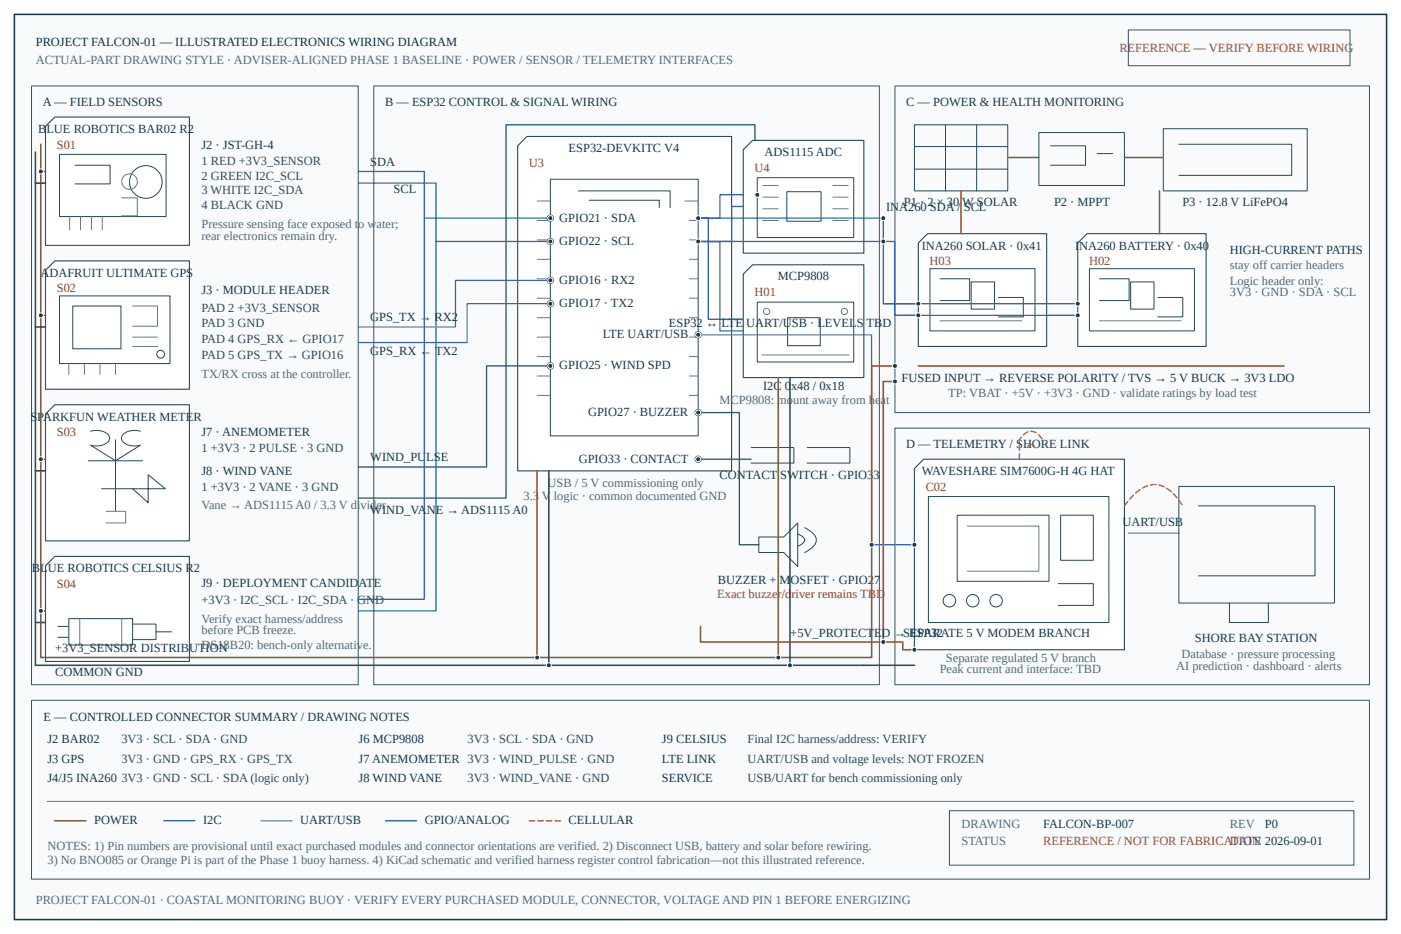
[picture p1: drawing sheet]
<svg xmlns="http://www.w3.org/2000/svg" width="477mm" height="318mm" viewBox="0 0 477 318" stroke-linecap="round" stroke-linejoin="round" font-family="sans-serif">
<defs><g id="words">
<text font-size="4.2" fill="#102f42" x="12.2" y="15.6">PROJECT FALCON-01 — ILLUSTRATED ELECTRONICS WIRING DIAGRAM</text>
<g font-size="4.2" fill="#a61b3c">
<text x="380.7" y="17.7">REFERENCE — VERIFY BEFORE WIRING</text>
<text x="243.9" y="203.5">Exact buzzer/driver remains TBD</text>
<text x="354.8" y="287.6">REFERENCE / NOT FOR FABRICATION</text>
</g>
<g font-size="4.2" fill="#526b79">
<text x="12.2" y="21.7">ACTUAL-PART DRAWING STYLE · ADVISER-ALIGNED PHASE 1 BASELINE · POWER / SENSOR / TELEMETRY INTERFACES</text>
<text x="12.2" y="307.7">PROJECT FALCON-01 · COASTAL MONITORING BUOY · VERIFY EVERY PURCHASED MODULE, CONNECTOR, VOLTAGE AND PIN 1 BEFORE ENERGIZING</text>
</g>
<g font-size="4.2" fill="#17394d">
<text x="14.6" y="36">A — FIELD SENSORS</text>
<text x="131" y="36">B — ESP32 CONTROL &amp; SIGNAL WIRING</text>
<text x="308.2" y="36">C — POWER &amp; HEALTH MONITORING</text>
<text x="13" y="45.2">BLUE ROBOTICS BAR02 R2</text>
<text x="68.5" y="50.5">J2 · JST-GH-4</text>
<text x="193.4" y="51.6">ESP32-DEVKITC V4</text>
<text x="260.1" y="53.2">ADS1115 ADC</text>
<text x="125.9" y="56.4">SDA</text>
<text x="133.9" y="65.6">SCL</text>
<text x="301.4" y="71.7">INA260 SDA / SCL</text>
<text x="307.4" y="70.1">P1 · 2 × 30 W SOLAR</text>
<text x="358.5" y="70.1">P2 · MPPT</text>
<text x="402.2" y="70.1">P3 · 12.8 V LiFePO4</text>
<text x="190.2" y="75.4">GPIO21 · SDA</text>
<text x="190.2" y="83.3">GPIO22 · SCL</text>
<text x="313.5" y="84.9">INA260 SOLAR · 0x41</text>
<text x="365.6" y="84.9">INA260 BATTERY · 0x40</text>
<text x="418.3" y="86.3">HIGH-CURRENT PATHS</text>
<text x="13.8" y="94.2">ADAFRUIT ULTIMATE GPS</text>
<text x="264.6" y="95.2">MCP9808</text>
<text x="68.5" y="100">J3 · MODULE HEADER</text>
<text x="190.2" y="96.6">GPIO16 · RX2</text>
<text x="190.2" y="104.5">GPIO17 · TX2</text>
<text x="125.9" y="109.3">GPS_TX → RX2</text>
<text x="227.5" y="111.4">ESP32 ↔ LTE UART/USB · LEVELS TBD</text>
<text x="205" y="115.1">LTE UART/USB</text>
<text x="125.9" y="120.6">GPS_RX ← TX2</text>
<text x="190.2" y="125.7">GPIO25 · WIND SPD</text>
<text x="306.6" y="129.9">FUSED INPUT → REVERSE POLARITY / TVS → 5 V BUCK → 3V3 LDO</text>
<text x="259.5" y="132.6">I2C 0x48 / 0x18</text>
<text x="10.3" y="143.1">SPARKFUN WEATHER METER</text>
<text x="200" y="141.5">GPIO27 · BUZZER</text>
<text x="68.5" y="148.4">J7 · ANEMOMETER</text>
<text x="308.2" y="152.4">D — TELEMETRY / SHORE LINK</text>
<text x="68.5" y="161.7">J8 · WIND VANE</text>
<text x="125.9" y="156.9">WIND_PULSE</text>
<text x="196.8" y="157.4">GPIO33 · CONTACT</text>
<text x="313.5" y="161.7">WAVESHARE SIM7600G-H 4G HAT</text>
<text x="244.7" y="163">CONTACT SWITCH · GPIO33</text>
<text x="125.9" y="174.9">WIND_VANE → ADS1115 A0</text>
<text x="381.8" y="178.9">UART/USB</text>
<text x="10.8" y="194.7">BLUE ROBOTICS CELSIUS R2</text>
<text x="68.5" y="199.8">J9 · DEPLOYMENT CANDIDATE</text>
<text x="244.2" y="198.7">BUZZER + MOSFET · GPIO27</text>
<text x="18.8" y="222">+3V3_SENSOR DISTRIBUTION</text>
<text x="268.8" y="216.7">+5V_PROTECTED → ESP32</text>
<text x="307.2" y="216.7">S PARATE 5 V MODEM BRANCH</text>
<text x="406.4" y="218.5">SHORE BAY STATION</text>
<text x="18.8" y="229.9">COMMON GND</text>
<text x="14.8" y="245.3">E — CONTROLLED CONNECTOR SUMMARY / DRAWING NOTES</text>
<text x="16.1" y="252.9">J2 BAR02</text>
<text x="122" y="252.9">J6 MCP9808</text>
<text x="225.2" y="252.9">J9 CELSIUS</text>
<text x="16.1" y="259.5">J3 GPS</text>
<text x="122" y="259.5">J7 ANEMOMETER 3V3 · WIND_PULSE · GND</text>
<text x="225.2" y="259.5">LTE LINK</text>
<text x="16.1" y="266.2">J4/J5 INA260</text>
<text x="122" y="266.2">J8 WIND VANE</text>
<text x="225.2" y="266.2">SERVICE</text>
<text x="32" y="280.4">POWER</text>
<text x="69.1" y="280.4">I2C</text>
<text x="102.1" y="280.4">UART/USB</text>
<text x="144.5" y="280.4">GPIO/ANALOG</text>
<text x="193.4" y="280.4">CELLULAR</text>
<text x="354.8" y="281.8">FALCON-BP-007</text>
<text x="430.2" y="281.8">P0</text>
</g>
<g font-size="4.2" fill="#8b1e3f">
<text x="19.3" y="50.5">S01</text>
<text x="179.9" y="56.9">U3</text>
<text x="256.6" y="58.5">U4</text>
<text x="316.2" y="90.2">H03</text>
<text x="370.4" y="90.2">H02</text>
<text x="19.3" y="99.5">S02</text>
<text x="256.6" y="100.5">H01</text>
<text x="19.3" y="148.4">S03</text>
<text x="314.8" y="166.9">C02</text>
<text x="19.3" y="200">S04</text>
</g>
<g font-size="4.2" fill="#304c5c">
<text x="68.5" y="56.1">1 RED +3V3_SENSOR</text>
<text x="68.5" y="61.1">2 GREEN I2C_SCL</text>
<text x="68.5" y="66.1">3 WHITE I2C_SDA</text>
<text x="68.5" y="71.2">4 BLACK GND</text>
<text x="68.5" y="106.1">PAD 2 +3V3_SENSOR</text>
<text x="68.5" y="111.4">PAD 3 GND</text>
<text x="68.5" y="116.7">PAD 4 GPS_RX ← GPIO17</text>
<text x="68.5" y="122">PAD 5 GPS_TX → GPIO16</text>
<text x="68.5" y="153.7">1 +3V3 · 2 PULSE · 3 GND</text>
<text x="68.5" y="166.9">1 +3V3 · 2 VANE · 3 GND</text>
<text x="68.5" y="205.6">+3V3 · I2C_SCL · I2C_SDA · GND</text>
<text x="41.3" y="252.9">3V3 · SCL · SDA · GND</text>
<text x="159" y="252.9">3V3 · SCL · SDA · GND</text>
<text x="254.3" y="252.9">Final I2C harness/address: VERIFY</text>
<text x="41.3" y="259.5">3V3 · GND · GPS_RX · GPS_TX</text>
<text x="254.3" y="259.5">UART/USB and voltage levels: NOT FROZEN</text>
<text x="41.3" y="266.2">3V3 · GND · SCL · SDA (logic only)</text>
<text x="159" y="266.2">3V3 · WIND_VANE · GND</text>
<text x="254.3" y="266.2">USB/UART for bench commissioning only</text>
</g>
<g font-size="4.2" fill="#536b78">
<text x="68.5" y="77.5">Pressure sensing face exposed to water;</text>
<text x="68.5" y="81.5">rear electronics remain dry.</text>
<text x="418.3" y="91.5">stay off carrier headers</text>
<text x="418.3" y="96.8">Logic header only:</text>
<text x="418.3" y="100.8">3V3 · GND · SDA · SCL</text>
<text x="68.5" y="128.6">TX/RX cross at the controller.</text>
<text x="244.7" y="137.3">MCP9808: mount away from heat</text>
<text x="322.5" y="135.2">TP: VBAT · +5V · +3V3 · GND · validate ratings by load test</text>
<text x="186.3" y="165.6">USB / 5 V commissioning only</text>
<text x="68.5" y="173">Vane → ADS1115 A0 / 3.3 V divider</text>
<text x="178.1" y="170.1">3.3 V logic · common documented GND</text>
<text x="68.5" y="211.9">Verify exact harness/address</text>
<text x="68.5" y="215.6">before PCB freeze.</text>
<text x="68.5" y="220.9">DS18B20: bench-only alternative.</text>
<text x="321.7" y="225.2">Separate regulated 5 V branch</text>
<text x="400" y="227.8">AI prediction · dashboard · alerts</text>
<text x="401.9" y="223.8">Database · pressure processing</text>
<text x="319.6" y="228.9">Peak current and interface: TBD</text>
<text x="327" y="281.8">DRAWING</text>
<text x="418.3" y="281.8">REV</text>
<text x="327" y="287.6">STATUS</text>
<text x="418.3" y="287.6">DATE 2026-09-01</text>
<text x="16.1" y="289.2">NOTES: 1) Pin numbers are provisional until exact purchased modules and connector orientations are verified. 2) Disconnect USB, battery and solar before rewiring.</text>
<text x="16.1" y="293.9">3) No BNO085 or Orange Pi is part of the Phase 1 buoy harness. 4) KiCad schematic and verified harness register control fabrication—not this illustrated reference.</text>
</g>
</g></defs>
<path d="M4.9 4.9h466.7v308h-466.7z" fill-rule="evenodd" fill="#f8fafb"/>
<path d="M4.9 4.9h466.7v308h-466.7z" fill="none" stroke="#18394d" stroke-width=".53"/>
<path d="M383.8 10.2h75.4v12.2h-75.4zM10.7 29.2h111.1v203.8h-111.1zM127.1 29.2h172v203.8h-172zM304.4 29.2h161.4v111.2h-161.4zM304.4 145.6h161.4v87.4h-161.4z" fill="none" stroke="#31556a" stroke-width=".34"/>
<path d="M15.5 43l3.1-3.2h45.8v43.7h-48.9z" fill-rule="evenodd" fill="#fff"/>
<path d="M15.5 43l3.1-3.2h45.8v43.7h-48.9z" fill="none" stroke="#24485d" stroke-width=".37"/>
<path d="M20.2 52.5h36.3v21.2h-36.3zM25.5 56.2h11.9v6.4h-11.9M44 61.8a5.6 5.6 0 0 1 8.3-4.8 5.6 5.6 0 0 1 .4 9.5 5.6 5.6 0 0 1-8.6-4l-.1-.5" fill="none" stroke="#24485d" stroke-width=".34"/>
<g fill="none" stroke="#607b8a" stroke-width=".34">
<path d="M23.7 73.7v4.5M27.4 73.7v4.5M31.1 73.7v4.5M34.8 73.7v4.5M41.4 67.3h5.3v6.1h-5.3"/>
<circle cx="44.1" cy="61.8" r="2.65"/>
</g>
<path d="M18.6 88.8h45.8v43.6h-48.9v-40.5z" fill-rule="evenodd" fill="#fff"/>
<path d="M18.6 88.8h45.8v43.6h-48.9v-40.5z" fill="none" stroke="#24485d" stroke-width=".37"/>
<g fill="none" stroke="#24485d" stroke-width=".34">
<path d="M20.2 100.7h37.6v23h-37.6zM24.7 104.1h16.4v14.6h-16.4z"/>
<circle cx="54.6" cy="120.5" r="1.32"/>
</g>
<path d="M45.1 104.1h8.5v6.9h-8.5M45.1 114.7h8.5M45.1 117.9h8.5M23.4 123.7v3.7M28.7 123.7v3.7M34 123.7v3.7M39.3 123.7v3.7" fill="none" stroke="#607b8a" stroke-width=".34"/>
<path d="M15.5 140.9l3.1-3.2h45.8v46.3h-48.9z" fill-rule="evenodd" fill="#fff"/>
<path d="M15.5 140.9l3.1-3.2h45.8v46.3h-48.9z" fill="none" stroke="#24485d" stroke-width=".37"/>
<path d="M30 156.8h18.5M30.8 146.7a5.8 5.8 0 0 1 6.3 1.7 2.62 2.62 0 0 1-2.5 3.1l-1.8 .2-2-.2 8.5 5.3 8.5-5.3a5.8 5.8 0 0 1-6.3-1.7 2.62 2.62 0 0 1 2.5-3.1l1.8-.3 2 .3M39.3 149.6v24.4M34.5 166.3h10.6M45.1 166.3l5.3 4.7v-9.5l5.8 4.8z" fill="none" stroke="#24485d" stroke-width=".34"/>
<path d="M36.1 174h6.6v3.9h-6.6" fill="none" stroke="#607b8a" stroke-width=".34"/>
<path d="M18.6 189.3h45.8v35.7h-48.9v-32.5z" fill-rule="evenodd" fill="#fff"/>
<path d="M18.6 189.3h45.8v35.7h-48.9v-32.5z" fill="none" stroke="#24485d" stroke-width=".37"/>
<path d="M19.7 213.1h3.7M19.7 216.8h3.7M23.4 210.5h21.7v9h-21.7zM45.1 212.3h8v5.3h-8M53.1 215h5.2" fill="none" stroke="#24485d" stroke-width=".34"/>
<path d="M27.1 210.5v9M41.4 210.5v9" fill="none" stroke="#607b8a" stroke-width=".34"/>
<path d="M179.2 46.4h69.6v113.8h-72.7v-110.6z" fill-rule="evenodd" fill="#fff"/>
<path d="M179.2 46.4h69.6v113.8h-72.7v-110.6z" fill="none" stroke="#24485d" stroke-width=".37"/>
<g fill="none" stroke="#24485d" stroke-width=".34">
<path d="M187.2 61h50.3v87.3h-50.3zM196.7 64.9h31.2v27.6h-31.2M200.4 68.1h23.8v17.2h-23.8M203.1 124.5h19v13.7h-19M206.5 127.7h12.2v7.4h-12.2"/>
<circle cx="195.1" cy="140.4" r="2.65"/>
<circle cx="229.5" cy="140.4" r="2.65"/>
</g>
<g fill="none" stroke="#607b8a" stroke-width=".34">
<path d="M182.7 68.4h4.5M182.7 75h4.5M233 68.4h4.5M233 75h4.5M182.7 81.6h4.5M182.7 88.2h4.5M182.7 94.8h4.5M233 81.6h4.5M233 88.2h4.5M233 94.8h4.5M182.7 101.5h4.5M182.7 108.1h4.5"/>
<path d="M182.7 114.7h4.5M233 101.5h4.5M233 108.1h4.5M233 114.7h4.5M182.7 121.3h4.5M182.7 127.9h4.5M182.7 134.5h4.5M233 121.3h4.5M233 127.9h4.5M233 134.5h4.5"/>
</g>
<g fill="#fff">
<path d="M188.8 70.8h45.5v74h-45.5z" fill-rule="evenodd"/>
<circle cx="187.2" cy="74.2" r="1.06"/>
</g>
<circle cx="187.2" cy="74.2" r="1.06" fill="none" stroke="#24485d" stroke-width=".34"/>
<circle cx="187.2" cy="82.1" r="1.06" fill="#fff"/>
<circle cx="187.2" cy="82.1" r="1.06" fill="none" stroke="#24485d" stroke-width=".34"/>
<circle cx="187.2" cy="95.4" r="1.06" fill="#fff"/>
<circle cx="187.2" cy="95.4" r="1.06" fill="none" stroke="#24485d" stroke-width=".34"/>
<circle cx="187.2" cy="103.3" r="1.06" fill="#fff"/>
<circle cx="187.2" cy="103.3" r="1.06" fill="none" stroke="#24485d" stroke-width=".34"/>
<circle cx="187.2" cy="124.5" r="1.06" fill="#fff"/>
<circle cx="187.2" cy="124.5" r="1.06" fill="none" stroke="#24485d" stroke-width=".34"/>
<circle cx="237.5" cy="140.4" r="1.05" fill="#fff"/>
<circle cx="237.5" cy="140.4" r="1.05" fill="none" stroke="#24485d" stroke-width=".34"/>
<circle cx="237.5" cy="156.2" r="1.06" fill="#fff"/>
<circle cx="237.5" cy="156.2" r="1.06" fill="none" stroke="#24485d" stroke-width=".34"/>
<circle cx="237.5" cy="113.9" r="1.05" fill="#fff"/>
<circle cx="237.5" cy="113.9" r="1.05" fill="none" stroke="#24485d" stroke-width=".34"/>
<path d="M121.8 58.3h22.5v15.9h42.9M121.8 62.3h26.5v19.8h38.9M144.3 74.2v129.7h-22.5M148.3 82.1v125.7h-26.5" fill="none" stroke="#2563eb" stroke-width=".45"/>
<path d="M187.2 95.4h-32.3v15.8h-33.1M187.2 103.3h-28.3v13.2h-37.1" fill="none" stroke="#7c3aed" stroke-width=".45"/>
<path d="M252.8 66.3h4v-23.8h-84.7v127h-50.3M187.2 124.5h-21.7v34.4h-43.7" fill="none" stroke="#0f766e" stroke-width=".45"/>
<path d="M252.8 50.9l3.2-3.1h37.8v38.3h-41z" fill-rule="evenodd" fill="#fff"/>
<path d="M252.8 50.9l3.2-3.1h37.8v38.3h-41z" fill="none" stroke="#24485d" stroke-width=".37"/>
<path d="M257.6 60.4h32.8v20.4h-32.8zM267.6 65.2h11.7v10.1h-11.7z" fill="none" stroke="#24485d" stroke-width=".34"/>
<path d="M259.4 63.1h5.3M259.4 67.1h5.3M259.4 71h5.3M259.4 75h5.3M283.2 63.1h5.3M283.2 67.1h5.3M283.2 71h5.3M283.2 75h5.3" fill="none" stroke="#607b8a" stroke-width=".34"/>
<path d="M252.8 93.3l3.2-3.2h37.8v38.3h-41z" fill-rule="evenodd" fill="#fff"/>
<path d="M252.8 93.3l3.2-3.2h37.8v38.3h-41z" fill="none" stroke="#24485d" stroke-width=".37"/>
<g fill="none" stroke="#24485d" stroke-width=".34">
<path d="M311 42.5h31.8v22.4h-31.8zM311 57.5h31.8M311 49.9h31.8M321.6 42.5v22.4M332.2 42.5v22.4M353.3 45.1h29.1v18h-29.1zM357.3 49.6h11.9v6.6h-11.9M373.2 52.2h5.3M395.7 43.8h48.9v21.1h-48.9zM401 49.1h38.3v10.6h-38.3M257.6 102.8h32.8v20.4h-32.8zM267.9 108.1h11.1v9.5h-11.1z"/>
<path d="M255.4 152.3h14.6v5.2h-14.6M274.5 152.3h14.5v5.2h-14.5M273.7 179.5a5.9 5.9 0 0 1 4 4.2 5.9 5.9 0 0 1-4 4.3M258.1 182.7h8.5l4.7-4.8v14.8l-4.7-4.7h-8.5zM271.3 181.6a3 3 0 0 1 2.4 2.4 3.8 3.8 0 0 1-2.4 1.9"/>
</g>
<g fill="none" stroke="#607b8a" stroke-width=".34">
<path d="M259.1 120.8h29.7"/>
<circle cx="260.7" cy="106" r="1.06"/>
<circle cx="287.2" cy="106" r="1.06"/>
</g>
<path d="M252.8 66.3h-7.9v7.9h-7.4h3.4v34.4h11.9M252.8 70.2h-4v11.9h-11.3h7.4v30.5h7.9" fill="none" stroke="#2563eb" stroke-width=".45"/>
<path d="M237.5 140.4h14v44.9h6.6M237.5 156.2h17.9" fill="none" stroke="#0f766e" stroke-width=".45"/>
<path d="M342.8 53.6h10.5M382.4 53.6h13.3" fill="none" stroke="#a16207" stroke-width=".53"/>
<path d="M315.5 79.5h40.5v38.4h-43.7v-35.2z" fill-rule="evenodd" fill="#fff"/>
<path d="M315.5 79.5h40.5v38.4h-43.7v-35.2z" fill="none" stroke="#24485d" stroke-width=".37"/>
<path d="M316.3 91.4h35.7v21.2h-35.7zM319.7 94.8h10.1v7.5h-10.1M330.3 95.9h8v9.3h-8zM339.6 101.2h8.4v6.6h-8.4" fill="none" stroke="#24485d" stroke-width=".34"/>
<path d="M319.7 109.1h27.8" fill="none" stroke="#607b8a" stroke-width=".34"/>
<path d="M369.7 79.5h40.5v38.4h-43.6v-35.2z" fill-rule="evenodd" fill="#fff"/>
<path d="M369.7 79.5h40.5v38.4h-43.6v-35.2z" fill="none" stroke="#24485d" stroke-width=".37"/>
<path d="M370.5 91.4h35.8v21.2h-35.8zM374 94.8h10v7.5h-10M384.6 95.9h7.9v9.3h-7.9zM393.8 101.2h8.5v6.6h-8.5" fill="none" stroke="#24485d" stroke-width=".34"/>
<path d="M374 109.1h27.8" fill="none" stroke="#607b8a" stroke-width=".34"/>
<path d="M326.9 64.9v14.6M394.4 64.9v14.6M312.3 124.5h124.4" fill="none" stroke="#a16207" stroke-width=".53"/>
<path d="M237.5 74.2h62.9v29.1h11.9M237.5 82.1h66.9v25.2h7.9M300.4 103.3h66.2M304.4 107.3h62.2" fill="none" stroke="#2563eb" stroke-width=".45"/>
<path d="M314.2 156.2h68.2v64.8h-71.4v-61.6z" fill-rule="evenodd" fill="#fff"/>
<path d="M314.2 156.2h68.2v64.8h-71.4v-61.6z" fill="none" stroke="#24485d" stroke-width=".37"/>
<g fill="none" stroke="#24485d" stroke-width=".34">
<path d="M315.8 168.9h61.4v42.9h-61.4zM325.6 175.3h31.2v22.5h-31.2zM360.7 175.3h11.2v15.3h-11.2zM401 165.5h52.9v39.7h-52.9zM407.6 172.1h39.7v23.8h-39.7M360 198.6h11.9v7.4h-11.9M418.2 205.2v6.6h13.2v-6.6"/>
<circle cx="322.9" cy="204.4" r="2.11"/>
<circle cx="330.9" cy="204.4" r="2.12"/>
<circle cx="338.8" cy="204.4" r="2.12"/>
</g>
<path d="M329 179h24.3v15.3h-24.3" fill="none" stroke="#607b8a" stroke-width=".34"/>
<path d="M237.5 113.9h59v71.4h14.5M383.8 181.4h17.2" fill="none" stroke="#7c3aed" stroke-width=".45"/>
<path d="M346.7 156.2v-6.6a4.5 4.5 0 0 1 5.1-2.7 6.9 6.9 0 0 1 2.9 2.7M349.4 152.3a1.36 1.36 0 0 1 1.3-1.1 1.36 1.36 0 0 1 1.3 1.1M382.4 172.1a17.5 17.5 0 0 1 8.5-7 9 9 0 0 1 9.2 4l2.2 3" fill="none" stroke="#be123c" stroke-width=".45" stroke-dasharray="1.9 1.1"/>
<path d="M13.9 49.1v174.6h282.6v-99.2h7.9M13.9 58.3h1.6M13.9 107.3h1.6M264.7 128.4v95.3M304.4 129.8h-4v88.6h-62.2v-5.3M13.9 156.2h1.6M182.7 160.2v63.5M13.9 207.8h1.6M300.4 218.4h6.6v2.6h4" fill="none" stroke="#a16207" stroke-width=".53"/>
<path d="M12 51.7v174.6h299M12 62.3h3.5M12 111.2h3.5M268.7 128.4v97.9M12 160.2h3.5M186.7 160.2v66.1M12 211.8h3.5" fill="none" stroke="#374151" stroke-width=".53"/>
<circle cx="187.2" cy="74.2" r=".85" fill="#17394d"/>
<circle cx="187.2" cy="74.2" r=".85" fill="none" stroke="#fff" stroke-width=".34"/>
<circle cx="187.2" cy="82.2" r=".85" fill="#17394d"/>
<circle cx="187.2" cy="82.2" r=".85" fill="none" stroke="#fff" stroke-width=".34"/>
<circle cx="187.2" cy="95.4" r=".85" fill="#17394d"/>
<circle cx="187.2" cy="95.4" r=".85" fill="none" stroke="#fff" stroke-width=".34"/>
<circle cx="187.2" cy="103.3" r=".85" fill="#17394d"/>
<circle cx="187.2" cy="103.3" r=".85" fill="none" stroke="#fff" stroke-width=".34"/>
<circle cx="187.2" cy="124.5" r=".85" fill="#17394d"/>
<circle cx="187.2" cy="124.5" r=".85" fill="none" stroke="#fff" stroke-width=".34"/>
<circle cx="237.5" cy="74.2" r=".85" fill="#17394d"/>
<circle cx="237.5" cy="74.2" r=".85" fill="none" stroke="#fff" stroke-width=".34"/>
<circle cx="237.5" cy="82.2" r=".85" fill="#17394d"/>
<circle cx="237.5" cy="82.2" r=".85" fill="none" stroke="#fff" stroke-width=".34"/>
<circle cx="237.5" cy="113.9" r=".85" fill="#17394d"/>
<circle cx="237.5" cy="113.9" r=".85" fill="none" stroke="#fff" stroke-width=".34"/>
<circle cx="237.5" cy="140.4" r=".85" fill="#17394d"/>
<circle cx="237.5" cy="140.4" r=".85" fill="none" stroke="#fff" stroke-width=".34"/>
<circle cx="237.5" cy="156.2" r=".85" fill="#17394d"/>
<circle cx="237.5" cy="156.2" r=".85" fill="none" stroke="#fff" stroke-width=".34"/>
<circle cx="257.6" cy="66.3" r=".85" fill="#17394d"/>
<circle cx="257.6" cy="66.3" r=".85" fill="none" stroke="#fff" stroke-width=".34"/>
<circle cx="300.4" cy="74.2" r=".85" fill="#17394d"/>
<circle cx="300.4" cy="74.2" r=".85" fill="none" stroke="#fff" stroke-width=".34"/>
<circle cx="300.4" cy="82.2" r=".85" fill="#17394d"/>
<circle cx="300.4" cy="82.2" r=".85" fill="none" stroke="#fff" stroke-width=".34"/>
<circle cx="312.3" cy="103.3" r=".85" fill="#17394d"/>
<circle cx="312.3" cy="103.3" r=".85" fill="none" stroke="#fff" stroke-width=".34"/>
<circle cx="312.3" cy="107.3" r=".85" fill="#17394d"/>
<circle cx="312.3" cy="107.3" r=".85" fill="none" stroke="#fff" stroke-width=".34"/>
<circle cx="366.6" cy="103.3" r=".85" fill="#17394d"/>
<circle cx="366.6" cy="103.3" r=".85" fill="none" stroke="#fff" stroke-width=".34"/>
<circle cx="366.6" cy="107.3" r=".85" fill="#17394d"/>
<circle cx="366.6" cy="107.3" r=".85" fill="none" stroke="#fff" stroke-width=".34"/>
<circle cx="296.5" cy="185.3" r=".85" fill="#17394d"/>
<circle cx="296.5" cy="185.3" r=".85" fill="none" stroke="#fff" stroke-width=".34"/>
<circle cx="311" cy="185.3" r=".85" fill="#17394d"/>
<circle cx="311" cy="185.3" r=".85" fill="none" stroke="#fff" stroke-width=".34"/>
<circle cx="13.9" cy="58.3" r=".85" fill="#17394d"/>
<circle cx="13.9" cy="58.3" r=".85" fill="none" stroke="#fff" stroke-width=".34"/>
<circle cx="13.9" cy="107.3" r=".85" fill="#17394d"/>
<circle cx="13.9" cy="107.3" r=".85" fill="none" stroke="#fff" stroke-width=".34"/>
<circle cx="13.9" cy="156.2" r=".84" fill="#17394d"/>
<circle cx="13.9" cy="156.2" r=".84" fill="none" stroke="#fff" stroke-width=".34"/>
<circle cx="13.9" cy="207.8" r=".84" fill="#17394d"/>
<circle cx="13.9" cy="207.8" r=".84" fill="none" stroke="#fff" stroke-width=".34"/>
<circle cx="182.7" cy="223.7" r=".85" fill="#17394d"/>
<circle cx="182.7" cy="223.7" r=".85" fill="none" stroke="#fff" stroke-width=".34"/>
<circle cx="264.7" cy="223.7" r=".85" fill="#17394d"/>
<circle cx="264.7" cy="223.7" r=".85" fill="none" stroke="#fff" stroke-width=".34"/>
<circle cx="186.7" cy="226.3" r=".85" fill="#17394d"/>
<circle cx="186.7" cy="226.3" r=".85" fill="none" stroke="#fff" stroke-width=".34"/>
<circle cx="268.7" cy="226.3" r=".85" fill="#17394d"/>
<circle cx="268.7" cy="226.3" r=".85" fill="none" stroke="#fff" stroke-width=".34"/>
<circle cx="304.4" cy="124.5" r=".85" fill="#17394d"/>
<circle cx="304.4" cy="124.5" r=".85" fill="none" stroke="#fff" stroke-width=".34"/>
<circle cx="304.4" cy="129.8" r=".85" fill="#17394d"/>
<circle cx="304.4" cy="129.8" r=".85" fill="none" stroke="#fff" stroke-width=".34"/>
<circle cx="300.4" cy="218.4" r=".85" fill="#17394d"/>
<circle cx="300.4" cy="218.4" r=".85" fill="none" stroke="#fff" stroke-width=".34"/>
<circle cx="311" cy="221.1" r=".85" fill="#17394d"/>
<circle cx="311" cy="221.1" r=".85" fill="none" stroke="#fff" stroke-width=".34"/>
<path d="M10.7 238.2h455.1v60.9h-455.1zM322.9 275.8h137.6v18.5h-137.6z" fill="none" stroke="#31556a" stroke-width=".34"/>
<path d="M16 272.6h444.5" fill="none" stroke="#607b8a" stroke-width=".34"/>
<path d="M18.6 279.3h10.6" fill="none" stroke="#a16207" stroke-width=".53"/>
<path d="M55.7 279.3h10.6" fill="none" stroke="#2563eb" stroke-width=".45"/>
<path d="M88.8 279.3h10.5" fill="none" stroke="#7c3aed" stroke-width=".45"/>
<path d="M131.1 279.3h10.6" fill="none" stroke="#0f766e" stroke-width=".45"/>
<path d="M180 279.3h10.6" fill="none" stroke="#be123c" stroke-width=".45" stroke-dasharray="1.9 1.1"/>
<use href="#words"/>
</svg>
